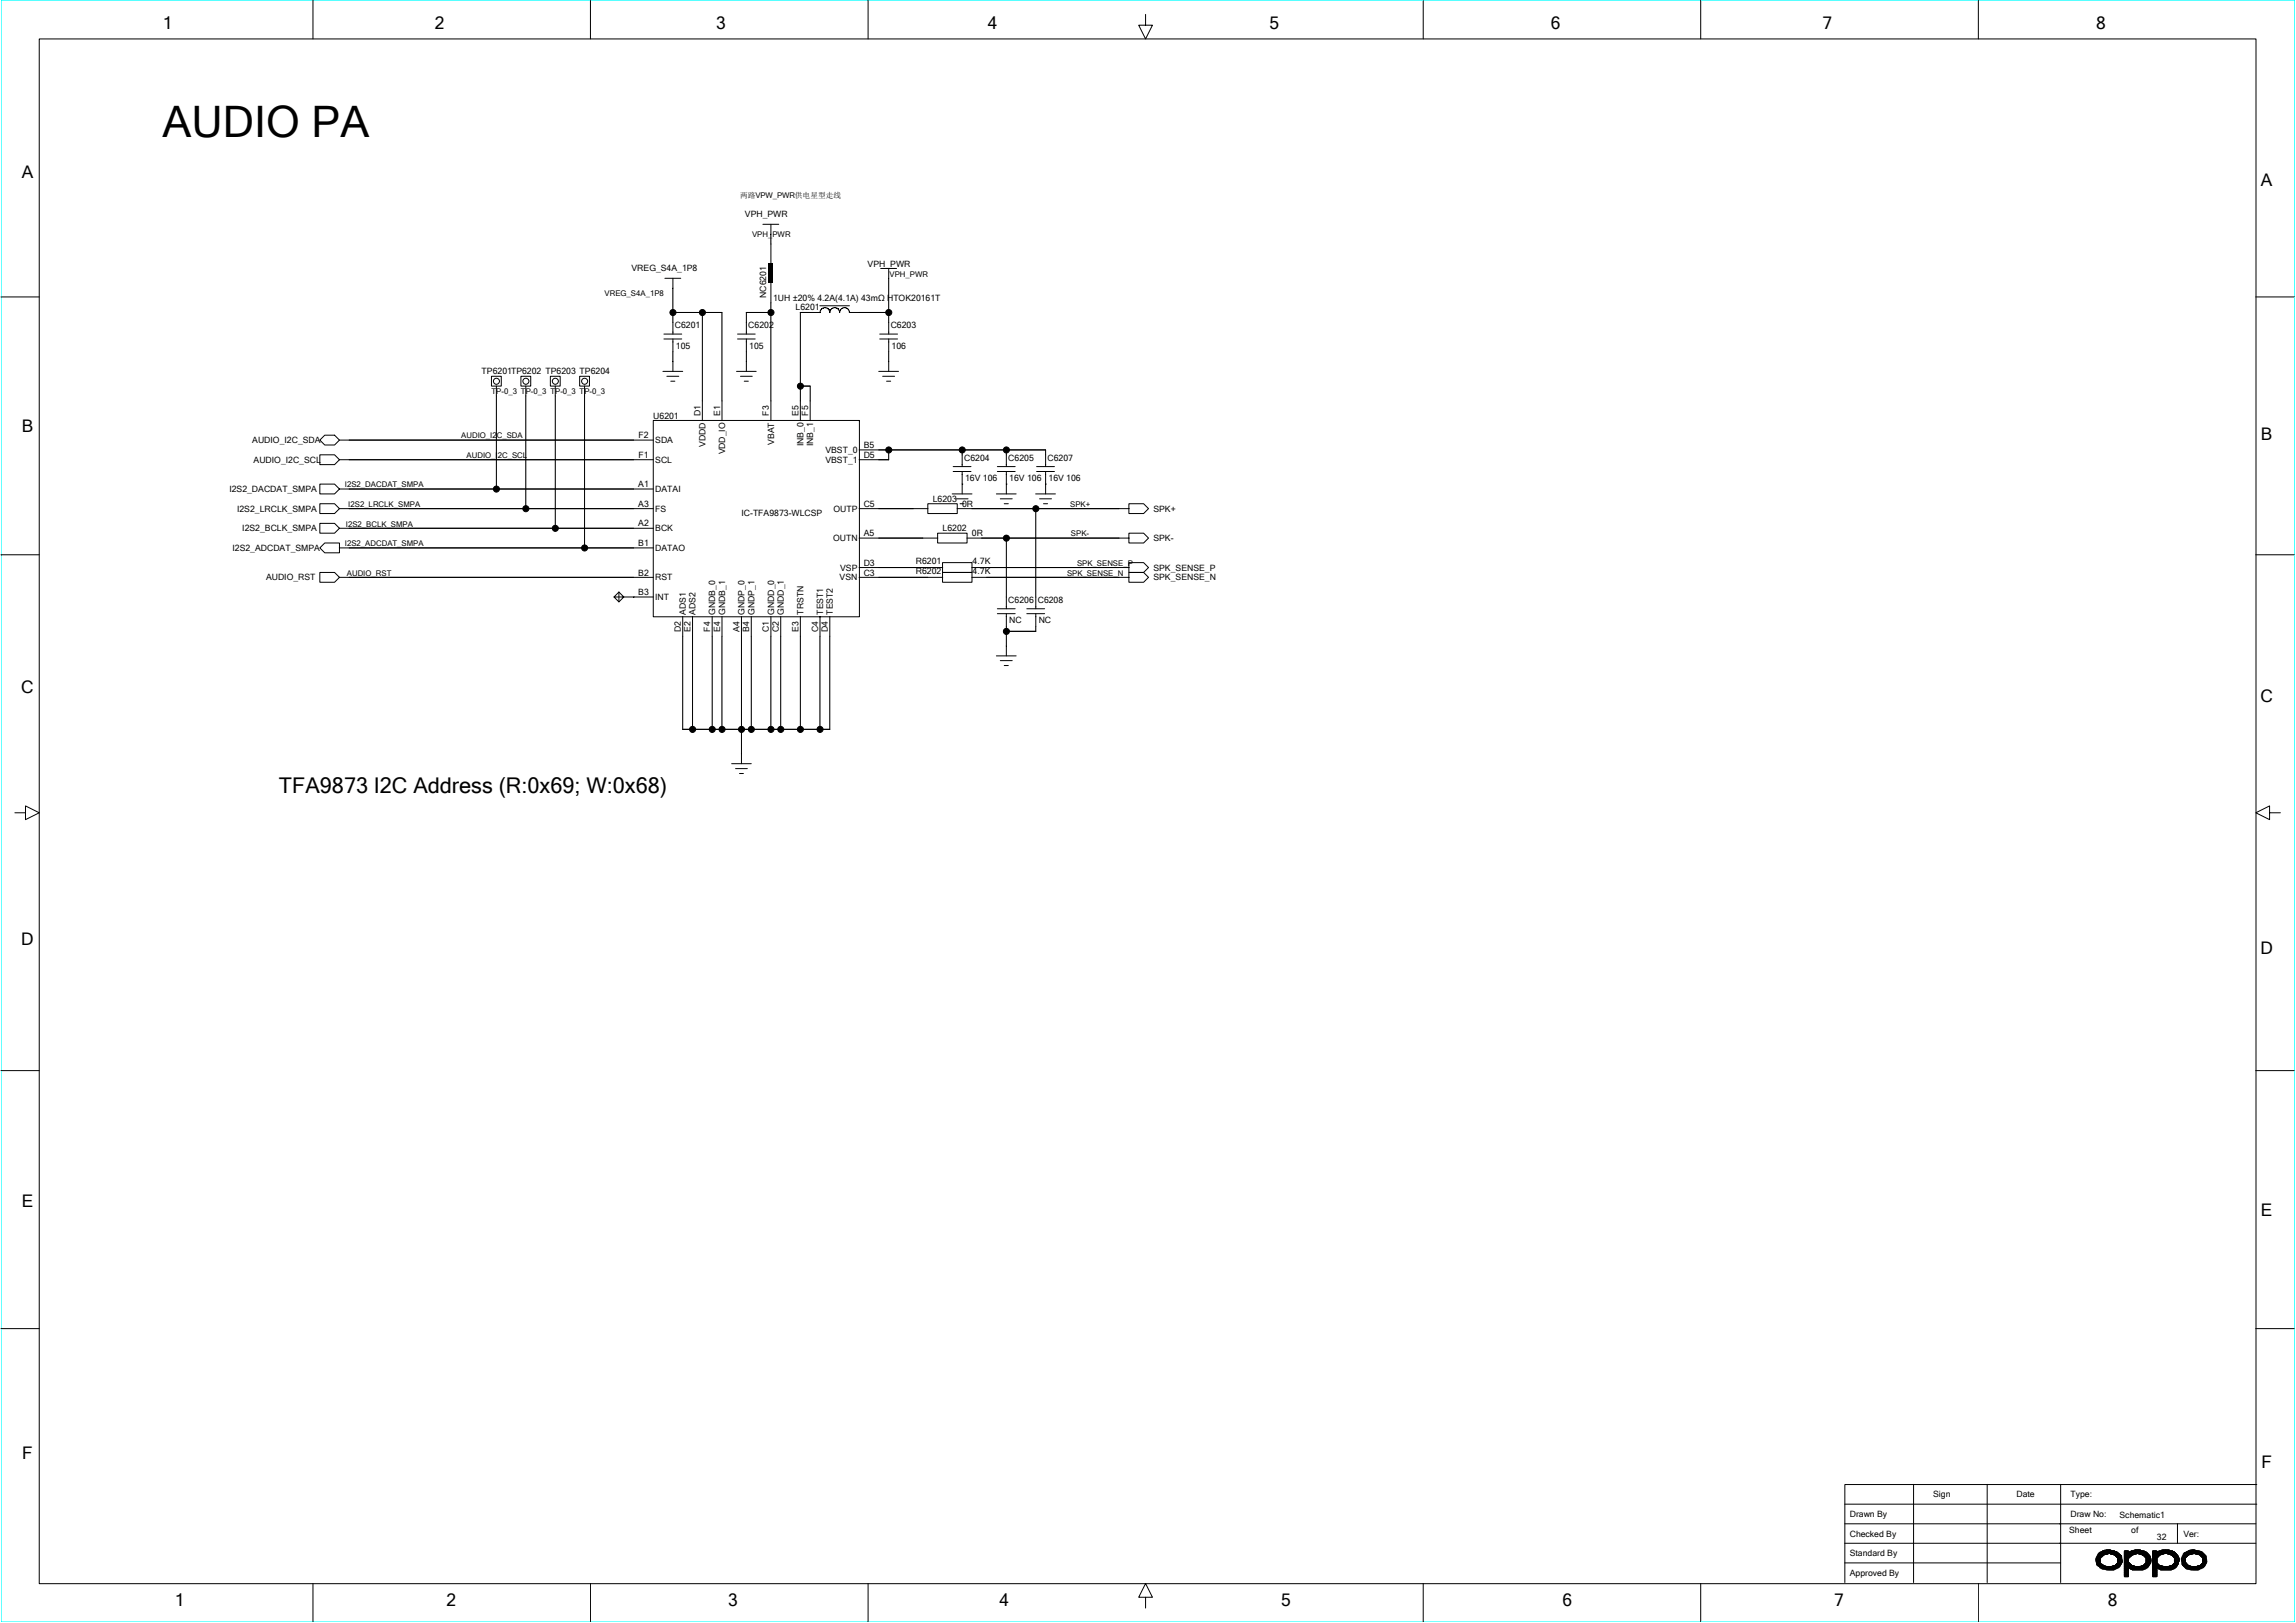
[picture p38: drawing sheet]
<svg xmlns="http://www.w3.org/2000/svg" width="297mm" height="210mm" viewBox="0 0 297 210" stroke-linecap="round" stroke-linejoin="round" font-family="sans-serif">
<defs><g id="words">
<text font-size="5.6" x="21" y="17.7">AUDIO PA</text>
<text font-size="2.8" x="36.1" y="102.7">TFA9873 I2C Address (R:0x69; W:0x68)</text>
<g font-size="2.2">
<text x="21.1" y="3.8">1</text>
<text x="56.2" y="3.8">2</text>
<text x="92.7" y="3.8">3</text>
<text x="127.8" y="3.8">4</text>
<text x="164.2" y="3.8">5</text>
<text x="200.6" y="3.8">6</text>
<text x="235.8" y="3.8">7</text>
<text x="271.2" y="3.8">8</text>
<text x="2.8" y="23">A</text>
<text x="292.5" y="24.1">A</text>
<text x="2.8" y="55.8">B</text>
<text x="292.5" y="57">B</text>
<text x="2.7" y="89.7">C</text>
<text x="292.4" y="90.8">C</text>
<text x="2.7" y="122.3">D</text>
<text x="292.4" y="123.5">D</text>
<text x="2.8" y="156.2">E</text>
<text x="292.5" y="157.3">E</text>
<text x="2.9" y="188.8">F</text>
<text x="292.6" y="189.9">F</text>
<text x="22.6" y="207.8">1</text>
<text x="57.8" y="207.8">2</text>
<text x="94.2" y="207.8">3</text>
<text x="129.3" y="207.8">4</text>
<text x="165.7" y="207.8">5</text>
<text x="202.2" y="207.8">6</text>
<text x="237.3" y="207.8">7</text>
<text x="272.7" y="207.8">8</text>
</g>
<g font-size="1.1">
<text x="96.4" y="28.1">VPH_PWR</text>
<text x="81.7" y="35.1">VREG_S4A_1P8</text>
<text x="112.2" y="34.5">VPH_PWR</text>
<text x="99.1" y="38.5" transform="rotate(-90 99.1 38.5)">NC6201</text>
<text x="100" y="38.9">1UH ±20% 4.2A(4.1A) 43mΩ HTOK20161T</text>
<text x="102.9" y="40.1">L6201</text>
<text x="87.3" y="42.5">C6201</text>
<text x="87.4" y="45.1">105</text>
<text x="96.8" y="42.5">C6202</text>
<text x="96.9" y="45.1">105</text>
<text x="115.2" y="42.5">C6203</text>
<text x="115.4" y="45.1">106</text>
<text x="62.3" y="48.4">TP6201TP6202 TP6203 TP6204</text>
<text x="90.6" y="53.8" transform="rotate(-90 90.6 53.8)">D1</text>
<text x="93.2" y="53.8" transform="rotate(-90 93.2 53.8)">E1</text>
<text x="99.5" y="53.8" transform="rotate(-90 99.5 53.8)">F3</text>
<text x="103.3" y="53.8" transform="rotate(-90 103.3 53.8)">E5</text>
<text x="104.6" y="53.8" transform="rotate(-90 104.6 53.8)">F5</text>
<text x="32.6" y="57.3">AUDIO_I2C_SDA</text>
<text x="32.8" y="59.9">AUDIO_I2C_SCL</text>
<text x="82.6" y="59.2">F1</text>
<text x="82.6" y="56.7">F2</text>
<text x="84.5" y="54.2">U6201</text>
<text x="84.8" y="59.9">SCL</text>
<text x="84.8" y="57.3">SDA</text>
<text x="91.3" y="57.8" transform="rotate(-90 91.3 57.8)">VDDD</text>
<text x="93.8" y="58.8" transform="rotate(-90 93.8 58.8)">VDD_IO</text>
<text x="100.1" y="57.6" transform="rotate(-90 100.1 57.6)">VBAT</text>
<text x="103.9" y="57.8" transform="rotate(-90 103.9 57.8)">INB_0</text>
<text x="105.2" y="57.8" transform="rotate(-90 105.2 57.8)">INB_1</text>
<text x="106.8" y="58.6">VBST_0</text>
<text x="106.8" y="59.9">VBST_1</text>
<text x="111.7" y="59.2">D5</text>
<text x="111.8" y="58">B5</text>
<text x="124.7" y="59.6">C6204</text>
<text x="130.4" y="59.6">C6205</text>
<text x="135.5" y="59.6">C6207</text>
<text x="29.7" y="63.7">I2S2_DACDAT_SMPA</text>
<text x="82.6" y="65.6">A3</text>
<text x="82.6" y="63">A1</text>
<text x="84.8" y="63.7">DATAI</text>
<text x="111.7" y="65.6">C5</text>
<text x="120.7" y="64.9">L6203</text>
<text x="124.5" y="65.6">0R</text>
<text x="124.9" y="62.3">16V 106</text>
<text x="130.6" y="62.3">16V 106</text>
<text x="135.7" y="62.3">16V 106</text>
<text x="30.1" y="71.3">I2S2_ADCDAT_SMPA</text>
<text x="30.7" y="66.2">I2S2_LRCLK_SMPA</text>
<text x="31.3" y="68.7">I2S2_BCLK_SMPA</text>
<text x="82.6" y="70.7">B1</text>
<text x="82.6" y="68.1">A2</text>
<text x="84.8" y="66.2">FS</text>
<text x="84.8" y="71.3">DATAO</text>
<text x="84.8" y="68.7">BCK</text>
<text x="95.9" y="66.8">IC-TFA9873-WLCSP</text>
<text x="107.8" y="70">OUTN</text>
<text x="107.8" y="66.2">OUTP</text>
<text x="111.8" y="69.4">A5</text>
<text x="121.9" y="68.7">L6202</text>
<text x="125.7" y="69.4">0R</text>
<text x="149.2" y="70">SPK-</text>
<text x="149.2" y="66.2">SPK+</text>
<text x="34.4" y="75.1">AUDIO_RST</text>
<text x="82.6" y="77">B3</text>
<text x="82.6" y="74.5">B2</text>
<text x="84.8" y="75.1">RST</text>
<text x="84.8" y="77.6">INT</text>
<text x="108.6" y="75.1">VSN</text>
<text x="108.7" y="73.8">VSP</text>
<text x="111.7" y="73.2">D3</text>
<text x="111.7" y="74.5">C3</text>
<text x="118.5" y="73">R6201</text>
<text x="118.5" y="74.3">R6202</text>
<text x="125.8" y="73">4.7K</text>
<text x="125.8" y="74.3">4.7K</text>
<text x="130.4" y="78">C6206 C6208</text>
<text x="149.2" y="73.8">SPK_SENSE_P</text>
<text x="149.2" y="75.1">SPK_SENSE_N</text>
<text x="88.1" y="81.8" transform="rotate(-90 88.1 81.8)">D2</text>
<text x="88.7" y="79.5" transform="rotate(-90 88.7 79.5)">ADS1</text>
<text x="89.3" y="81.7" transform="rotate(-90 89.3 81.7)">E2</text>
<text x="90" y="79.5" transform="rotate(-90 90 79.5)">ADS2</text>
<text x="91.9" y="81.7" transform="rotate(-90 91.9 81.7)">F4</text>
<text x="92.5" y="79.5" transform="rotate(-90 92.5 79.5)">GNDB_0</text>
<text x="93.2" y="81.7" transform="rotate(-90 93.2 81.7)">E4</text>
<text x="93.8" y="79.5" transform="rotate(-90 93.8 79.5)">GNDB_1</text>
<text x="95.7" y="81.7" transform="rotate(-90 95.7 81.7)">A4</text>
<text x="96.3" y="79.5" transform="rotate(-90 96.3 79.5)">GNDP_0</text>
<text x="96.9" y="81.7" transform="rotate(-90 96.9 81.7)">B4</text>
<text x="97.6" y="79.5" transform="rotate(-90 97.6 79.5)">GNDP_1</text>
<text x="99.5" y="81.8" transform="rotate(-90 99.5 81.8)">C1</text>
<text x="100.1" y="79.5" transform="rotate(-90 100.1 79.5)">GNDD_0</text>
<text x="100.8" y="81.8" transform="rotate(-90 100.8 81.8)">C2</text>
<text x="101.4" y="79.5" transform="rotate(-90 101.4 79.5)">GNDD_1</text>
<text x="103.3" y="81.7" transform="rotate(-90 103.3 81.7)">E3</text>
<text x="103.9" y="79.5" transform="rotate(-90 103.9 79.5)">TRSTN</text>
<text x="105.8" y="81.8" transform="rotate(-90 105.8 81.8)">C4</text>
<text x="106.5" y="79.5" transform="rotate(-90 106.5 79.5)">TEST1</text>
<text x="107.1" y="81.8" transform="rotate(-90 107.1 81.8)">D4</text>
<text x="107.8" y="79.5" transform="rotate(-90 107.8 79.5)">TEST2</text>
<text x="130.6" y="80.7">NC</text>
<text x="134.4" y="80.7">NC</text>
<text x="239.3" y="196.3">Drawn By</text>
<text x="250.1" y="193.7">Sign</text>
<text x="260.9" y="193.7">Date</text>
<text x="267.9" y="193.7">Type:</text>
<text x="267.9" y="196.3">Draw No:</text>
<text x="274.2" y="196.4">Schematic1</text>
<text x="239.3" y="198.8">Checked By</text>
<text x="239.3" y="201.3">Standard By</text>
<text x="239.3" y="203.9">Approved By</text>
<text x="267.7" y="198.3">Sheet</text>
<text x="275.7" y="198.3">of</text>
<text x="279" y="199.2">32</text>
<text x="282.5" y="198.8">Ver:</text>
</g>
<g font-size="1">
<text x="95.8" y="25.6">两路VPW_PWR供电星型走线</text>
<text x="97.3" y="30.7">VPH_PWR</text>
<text x="115.1" y="35.8">VPH_PWR</text>
<text x="78.2" y="38.3">VREG_S4A_1P8</text>
<text x="63.6" y="51">TP-0_3 TP-0_3 TP-0_3 TP-0_3</text>
<text x="59.7" y="56.7">AUDIO_I2C_SDA</text>
<text x="60.4" y="59.3">AUDIO_I2C_SCL</text>
<text x="44.6" y="63.1">I2S2_DACDAT_SMPA</text>
<text x="45.1" y="65.6">I2S2_LRCLK_SMPA</text>
<text x="138.4" y="65.6">SPK+</text>
<text x="44.6" y="70.7">I2S2_ADCDAT_SMPA</text>
<text x="44.7" y="68.1">I2S2_BCLK_SMPA</text>
<text x="138.6" y="69.4">SPK-</text>
<text x="44.9" y="74.5">AUDIO_RST</text>
<text x="138" y="74.5">SPK_SENSE_N</text>
<text x="139.3" y="73.2">SPK_SENSE_P</text>
</g>
</g></defs>
<path d="M.1 0h296.8v209.8h-296.8z" fill="none" stroke="#0ff" stroke-width=".13"/>
<g fill="none" stroke="#000" stroke-width=".13">
<path d="M5.1 5h286.8v199.9h-286.8zM40.5 .1v4.9M76.4 .1v4.9M112.3 .1v4.9M148.2 1.9v1.4h.9l-.9 1.7-.9-1.7h.9M184.1 .1v4.9M220 .1v4.9M255.9 .1v4.9M.1 38.4h5M86 36h2.1M87.1 36v7.2M98.7 29h2.1"/>
<path d="M99.7 29v5.1M99.7 36.6v17.8M106.1 39.6h3.8M113.9 34.7h2.1M115 34.7v8.5M291.8 38.4h5M41.4 56.9l.6-.6h1.3l.6 .6-.6 .7h-1.3zM41.4 58.8h1.9l.6 .7-.6 .6h-1.9zM43.9 56.9h40.6M43.9 59.5h40.6M63.6 48.7h1.3v1.3h-1.3zM64.2 49.9v13.4"/>
<path d="M67.4 48.7h1.3v1.3h-1.3zM68 49.9v15.9M71.2 48.7h1.3v1.3h-1.3zM71.8 49.9v18.5M75 48.7h1.3v1.3h-1.3zM75.6 49.9v21M84.5 54.4h26.7v25.4h-26.7zM85.8 48h2.5M85.9 43.9h2.3M85.9 43.2h2.3M86.3 48.7h1.5M86.8 49.3h.5"/>
<path d="M87 40.4h6.4v14M87.1 43.9v4.1M90.9 40.4v14M95.3 48h2.5M95.4 43.9h2.3M95.4 43.2h2.3M95.8 48.7h1.5M96.3 49.3h.5M96.6 43.9v4.1M99.7 40.4h-3.1v2.8M103.5 50h1.3v4.4M106.1 40.4h-2.6v14"/>
<path d="M107.4 40.4a.64 .64 0 0 0-.7-.6 .64 .64 0 0 0-.6 .6M108.6 40.4a.64 .64 0 0 0-.6-.6 .64 .64 0 0 0-.6 .6M109.9 40.4h5.1M109.9 40.4a.64 .64 0 0 0-.7-.6 .64 .64 0 0 0-.6 .6M111.1 58.2h24.2v2.2M111.1 59.5h3.9M111.2 54.4h.1M113.7 48h2.5M113.8 43.9h2.3M113.8 43.2h2.3M114.2 48.7h1.5M114.7 49.3h.5"/>
<path d="M115 43.9v4.1M115 58.2v1.3M124.5 58.2v2.2M130.2 58.2v2.2M.1 71.8h5M41.4 74.1h1.9l.6 .6-.6 .6h-1.9zM41.4 65.2h1.9l.6 .6-.6 .6h-1.9zM41.4 62.6h1.9l.6 .7-.6 .6h-1.9zM41.4 67.7h1.9l.6 .6-.6 .7h-1.9zM42 70.3h1.9v1.2h-1.9l-.6-.6zM43.9 65.8h40.6M43.9 63.3h40.6"/>
<path d="M43.9 70.9h40.6M43.9 68.3h40.6M80.1 76.6v1.3M84.5 77.2h-5.1l.7 .7 .6-.7-.6-.6-.7 .6M84.5 74.7h-40.6M88.3 79.8v14.6M89.6 79.8v14.6M92.1 79.8v14.6M93.4 79.8v14.6M95.9 79.8v19M97.2 79.8v14.6M99.7 79.8v14.6"/>
<path d="M101 79.8v14.6M103.5 79.8v14.6M106.1 79.8v14.6M107.4 79.8v14.6h-19.1M111.1 73.4h10.9M111.1 74.7h10.9M111.1 69.6h10.2M111.1 65.8h9M120 65.2h3.8v1.2h-3.8zM121.3 69h3.8v1.3h-3.8zM121.9 72.8h3.8v1.3h-3.8zM121.9 74.1h3.8v1.2h-3.8z"/>
<path d="M123.2 63.9h2.5M123.3 61h2.3M123.3 60.4h2.3M123.7 64.5h1.5M123.8 65.8h22.3M124.2 65.2h.5M124.5 61v2.9M125.1 69.6h21M125.7 73.4h20.4M125.7 74.7h20.4M128.9 63.9h2.6M129 79.4h2.3"/>
<path d="M129 78.8h2.3M129 61h2.3M129 60.4h2.3M129.4 64.5h1.6M129.9 65.2h.5M130.2 69.6v9.2M130.2 79.4v5.5M130.2 61v2.9M132.8 79.4h2.3M132.8 78.8h2.3M134 63.9h2.5M134 79.4v2.3"/>
<path d="M134 65.8v13M134.1 61h2.3M134.1 60.4h2.3M134.5 64.5h1.5M135 65.2h.5M135.3 61v2.9M146 72.8h2l.6 .6-.6 .7h-2zM146 74.1h2l.6 .6-.6 .6h-2zM146 69h2l.6 .6-.6 .7h-2zM146 65.2h2l.6 .6-.6 .6h-2zM291.8 71.8h5M94.7 98.8h2.5"/>
<path d="M95.2 99.4h1.5M128.9 84.9h2.6M129.4 85.5h1.6M129.9 86.1h.5M130.2 81.7h3.8M1.9 105.2h1.4v-.9l1.8 .9-1.8 .8v-.8M95.7 100.1h.5M293.6 105.2v-.9l-1.8 .9 1.8 .8v-.8h1.4M.1 138.5h5M291.8 138.5h5M.1 171.9h5M291.8 171.9h5"/>
<path d="M238.7 194.6h53.3M247.6 192v12.7M257.1 192v12.7M266.6 192v12.7M281.7 197.1v2.6M291.8 199.7h-53.1M291.8 197.1h-53.1M292 192.1h-53.3v12.6M40.5 204.9v4.9M76.4 204.9v4.9M112.3 204.9v4.9M148.2 206.7h.9l-.9-1.8-.9 1.8h.9v1.3"/>
<path d="M184.1 204.9v4.9M220 204.9v4.9M238.7 202.2h27.9M255.9 204.9v4.9M271.1 201.6h.7M271.1 201.7h.6M271.1 201.8h.6M271.1 202h.6M271.1 202.1h.6M271.3 201.3h.8M271.3 202.3h.6M271.3 202.5h.8"/>
<path d="M271.3 202.2h.4M271.3 201.4v1.1M271.4 202.6h.8M271.4 202.5v-1.3v1.4h.7M271.5 202.2v.4h.8M271.5 200.9a2.21 2.21 0 0 1 3 .4l.1 .8-.4 .6-.8 .4h-.6l-.9-.1-.6-.5-.1-.8zM271.5 201v1.6v-1.5v.1M271.7 201.6l.5-.4 .6-.3 .8 .3 .4 .4v.6l-.4 .4-.8 .1-.6-.1-.5-.4zM271.7 200.9v1.8M271.7 200.8h2.2M271.8 200.8v.7M271.8 202.3v.5"/>
<path d="M271.9 202.5v.5h1.9M271.9 200.8v.6h-.6M272.1 202.4v.6M272.1 200.7v.5M272.1 200.7h1.4M272.2 200.7v.5h-.8M272.3 202.6v.4M272.3 200.7v.4M272.3 200.6h.8M272.4 202.7v.4M272.4 200.7v.4M272.5 203.1h1.1"/>
<path d="M272.6 202.7v.4M272.6 200.5v.6M272.7 202.7v.4M272.7 200.5v.6h-1.3M272.8 202.7v.4M272.8 200.5v.4M272.9 202.7v.4M272.9 200.5v.4M273.1 202.7v.4M273.1 200.5v.6h1.1M273.2 202.7v.4M273.2 200.7v.4"/>
<path d="M273.3 202.6v.5M273.3 200.7v.4M273.4 202.6h.9M273.4 202.6v.5M273.4 200.7v.4M273.4 201.2h1M273.6 202.6v.4M273.6 200.7v.5M273.7 200.8v.5h.8M273.7 202.4v.6h-1.5v-.4M273.8 200.8v.6h.7M273.8 202.3v.5"/>
<path d="M273.9 201.8h.7M273.9 202h.7M273.9 202.1h.7M273.9 202.2h.6M273.9 201.7h.6M274 202.2v.6M274 200.8v.8h.5M274 200.9h-2.5M274.1 200.9v1.9h-2.5M274.2 201v1.7h-2.6M274.3 201.2v1.3h-.6M274.5 201.3v1h-.7"/>
<path d="M274.8 200.8h2.8M274.8 200.9h3M274.8 203h.6M274.8 203.1h.6M274.8 200.7h.6M274.8 203.2h.6M274.8 203.3h.6M274.8 203.5h.6M274.8 203.6h.6M274.8 203.7h.6M274.8 203.9h.6M274.8 201.2h1.2"/>
<path d="M274.8 202.6h1.1M274.8 202.5h.9M274.8 202.3h.8M274.8 202.2h.7M274.8 201.6h.6M274.8 201.7h.6M274.8 201.8h.6M274.8 202h.6M274.8 202.1h.6M274.8 200.7h.6v.2v-.1h.1a2.27 2.27 0 0 1 2.3 .1 1.03 1.03 0 0 1 .2 1.6l-.2 .3-.5 .3h-1.4l-.5-.3v1.2h-.6zM274.8 200.7v3.3M275 200.7v3.3"/>
<path d="M275.1 200.7v3.3M275.2 200.7v3.3M275.4 201.6l.5-.4 .6-.3 .8 .3 .3 .4v.6l-.3 .4-.8 .1-.6-.1-.5-.4zM275.4 200.7v3.3h-.6M275.5 200.8v.8M275.5 202.2v.6M275.6 200.8v.6h-.8M275.6 202.3v.7h2M275.7 200.7h1.7M275.7 200.7v.6h-.9M275.7 202.4v.6M275.9 200.7v.5"/>
<path d="M275.9 202.6v.5h1.4v-.5M276 200.7v.4M276 202.6v.5M276.1 202.6v.5M276.1 200.5v.6M276.2 200.6h.7M276.2 202.7v.4M276.2 200.5v.6h-1.4M276.4 202.7v.4M276.4 200.5v.6M276.5 202.7v.4M276.5 200.5v.4"/>
<path d="M276.6 202.7v.4M276.6 200.5v.6M276.7 201.1h1.2M276.8 202.7v.4M276.8 200.5v.6M276.9 202.7v.4M276.9 200.5v.6M277 202.6v.5M277 200.7v.4M277.1 201.2h.9v1.4M277.1 202.6h.8M277.1 202.6v.5"/>
<path d="M277.1 200.7v.4M277.3 200.7v.5M277.4 202.5h.6M277.4 202.4v.6M277.4 200.7v.6h.7v1h-.6M277.5 202.3v.7M277.5 200.8v.6h.6M277.6 202.2h.7M277.6 201.7h.7M277.6 201.8h.7M277.6 202.1h.7M277.6 202.2v.6"/>
<path d="M277.6 200.8v.8h.5M277.8 200.9v1.9h-3M277.9 201v1.7h-3.1M278.3 201.8v.2h-.7M278.5 203h.5M278.5 203.1h.5M278.5 203.2h.5M278.5 203.3h.5M278.5 203.5h.5M278.5 203.6h.5M278.5 203.7h.5M278.5 203.9h.5"/>
<path d="M278.5 200.9h3M278.5 200.8h2.8M278.5 200.7h.5M278.5 201.2h1M278.5 202.6h1M278.5 202.5h.8M278.5 202.3h.7M278.5 202.2h.5M278.5 201.6h.5M278.5 201.7h.5M278.5 201.8h.5M278.5 202h.5"/>
<path d="M278.5 202.1h.5M278.5 200.7h.5v.2v-.1h.2a2.17 2.17 0 0 1 2.4 .3l.1 .2a.49 .49 0 0 1 .1 .8v.2a1.37 1.37 0 0 1-.9 .8h-1.4l-.5-.3v1.2h-.5zM278.5 200.7v3.3M278.7 200.7v3.3M278.8 200.7v3.3M278.9 200.7v3.3M279 200.7v3.3h-.5M279.2 202.3v.5M279.2 200.8v.6h-.7M279.3 202.4v.6h2M279.3 200.7v.6h-.8M279.4 200.7h1.7"/>
<path d="M279.4 202.6v.4M279.4 200.7v.5M279.4 201.2l.8-.3 .7 .3 .4 .4v.6l-.4 .4-.7 .1-.8-.1-.4-.4v-.6zM279.5 202.6v.5M279.5 200.7v.4M279.7 202.6v.5M279.7 200.5v.6M279.8 202.6v.5M279.8 200.5v.6h-1.3M279.9 202.7v.4M279.9 200.5v.6M280.1 202.7v.4"/>
<path d="M280.1 200.5v.4M280.2 202.7v.4M280.2 200.5v.4M280.3 202.7v.4M280.3 200.5v.4M280.4 201.1h1.2M280.4 202.7v.4M280.4 200.5v.6M280.6 202.7v.4M280.6 200.5v.6M280.7 202.6v.5M280.7 200.5v.6"/>
<path d="M280.8 201.2h.9v1.4M280.8 202.6v.5M280.8 200.7v.4M280.8 202.6h.8M280.9 202.6v.5h-1.4M280.9 200.7v.5M281 202.5h.7M281.1 202.4v.6M281.1 200.7v.6h.7v1h-.6M281.2 202.3v.7M281.2 200.8v.6h.6M281.3 201.6h.7"/>
<path d="M281.3 201.7h.7M281.3 201.8h.7M281.3 202h.7M281.3 202.2h.6M281.3 202.1h.5M281.3 200.8v2M281.4 200.9v1.9h-2.9M281.6 201v1.7h-3.1M282.2 201.7h.5M282.2 201.8h.5M282.2 202h.5M282.3 201.6h.4"/>
<path d="M282.3 202.3h.6M282.3 202.2h.4M282.3 201.3v1.2h.7M282.3 202.1h.4M282.4 201.2h.8M282.5 201v1.6h.7M282.6 200.9h2.4M282.6 200.9v1.8h2.5v-1.7M282.6 200.9a2.03 2.03 0 0 1 2.8 .4l.1 .8-.4 .6-.8 .4-1.5-.1-.5-.5-.1-.8zM282.7 201.6l.4-.4 .7-.3 .8 .3 .4 .4v.6a1.52 1.52 0 0 1-2.3 0zM282.7 200.9v1.9h2.3M282.8 200.8h2.1"/>
<path d="M282.8 202.2v.8h1.8v-.4M282.8 200.8v.6h-.5M283 202.3v.7M283 200.8v.5h-.6M283.1 200.7h1.2M283.1 202.4v.6M283.1 200.7v.5M283.2 202.6v.4M283.2 200.7v.4M283.3 200.6h.7M283.3 202.6v.5M283.3 200.7v.4"/>
<path d="M283.5 200.7v.4M283.6 202.7v.4M283.6 200.5v.6h-1M283.7 202.7v.4M283.7 200.5v.6M283.8 202.7v.4M283.8 200.5v.4M284 202.7v.4M284 200.5v.6M284.1 201.1h1M284.1 200.7v.4M284.1 202.7v.4"/>
<path d="M284.2 200.7v.4M284.2 202.7v.4M284.3 200.7v.4M284.3 202.6v.5M284.5 200.7v.4M284.5 202.6v.5h-1v-.4M284.6 201.2h.6v1.4h-.9M284.6 200.7v.5M284.7 202.5h.5M284.7 200.8v.5h.7v1h-.6M284.7 202.4v.6M284.9 200.8v.6h.5"/>
<path d="M284.9 202.3v.5M285 201.8h.5M285 202h.5M285 202.1h.5M285 202.2h.4M285 201.6h.4M285 201.7h.4M285 200.9v1.9"/>
<circle cx="64.2" cy="49.3" r=".39"/>
<circle cx="68" cy="49.3" r=".39"/>
<circle cx="71.8" cy="49.3" r=".39"/>
<circle cx="75.6" cy="49.3" r=".39"/>
<circle cx="87.1" cy="40.4" r=".39"/>
<circle cx="90.9" cy="40.4" r=".39"/>
<circle cx="99.7" cy="40.4" r=".39"/>
<circle cx="103.6" cy="50" r=".39"/>
<circle cx="115" cy="58.2" r=".39"/>
<circle cx="115" cy="40.4" r=".39"/>
<circle cx="124.5" cy="58.2" r=".39"/>
<circle cx="130.2" cy="58.2" r=".39"/>
<circle cx="64.2" cy="63.3" r=".39"/>
<circle cx="68" cy="65.8" r=".39"/>
<circle cx="71.8" cy="68.4" r=".39"/>
<circle cx="75.6" cy="70.9" r=".39"/>
<circle cx="130.2" cy="69.6" r=".39"/>
<circle cx="134" cy="65.8" r=".39"/>
<circle cx="89.6" cy="94.4" r=".39"/>
<circle cx="92.1" cy="94.4" r=".39"/>
<circle cx="93.4" cy="94.4" r=".39"/>
<circle cx="95.9" cy="94.4" r=".39"/>
<circle cx="97.2" cy="94.4" r=".39"/>
<circle cx="99.7" cy="94.4" r=".39"/>
<circle cx="101" cy="94.4" r=".39"/>
<circle cx="103.6" cy="94.4" r=".39"/>
<circle cx="106.1" cy="94.4" r=".39"/>
<circle cx="130.2" cy="81.7" r=".39"/>
</g>
<g fill="#000">
<path d="M99.5 34.1h.5v2.6h-.5zM99.7 39.2v1.2zM99.7 30.3v1.3zM87.1 45.5v1.3zM87.1 40.4v1.3zM96.6 45.5v1.3zM96.6 40.4v1.3zM103.5 50v1.9zM103.5 50h1.3zM103.5 40.4h1.3zM104.8 50v1.9zM113.7 59.5h1.3z"/>
<path d="M113.7 58.2h1.3zM115 45.5v1.3zM115 40.4v1.3zM115 58.2v1.3zM124.5 58.2v.6zM130.2 58.2v.6zM135.3 58.2v.6zM88.3 94.4h1.3zM92.1 94.4h1.3zM95.9 94.4h1.3zM99.7 94.4h1.3zM106.1 94.4h1.3z"/>
<path d="M130.2 81v.7zM130.2 81.7v1.9zM134 81v.7z"/>
</g>
<g fill="#000">
<circle cx="87.1" cy="40.4" r=".4"/>
<circle cx="90.9" cy="40.4" r=".4"/>
<circle cx="99.7" cy="40.4" r=".4"/>
<circle cx="103.5" cy="50" r=".4"/>
<circle cx="115" cy="40.4" r=".4"/>
<circle cx="115" cy="58.2" r=".4"/>
<circle cx="124.5" cy="58.2" r=".4"/>
<circle cx="130.2" cy="58.2" r=".4"/>
<circle cx="64.2" cy="63.3" r=".4"/>
<circle cx="68" cy="65.8" r=".4"/>
<circle cx="71.8" cy="68.3" r=".4"/>
<circle cx="75.6" cy="70.9" r=".4"/>
<circle cx="130.2" cy="69.6" r=".4"/>
<circle cx="134" cy="65.8" r=".4"/>
<circle cx="89.6" cy="94.4" r=".4"/>
<circle cx="92.1" cy="94.4" r=".4"/>
<circle cx="93.4" cy="94.4" r=".4"/>
<circle cx="95.9" cy="94.4" r=".4"/>
<circle cx="97.2" cy="94.4" r=".4"/>
<circle cx="99.7" cy="94.4" r=".4"/>
<circle cx="101" cy="94.4" r=".4"/>
<circle cx="103.5" cy="94.4" r=".4"/>
<circle cx="106.1" cy="94.4" r=".4"/>
<circle cx="130.2" cy="81.7" r=".4"/>
</g>
<use href="#words"/>
</svg>
